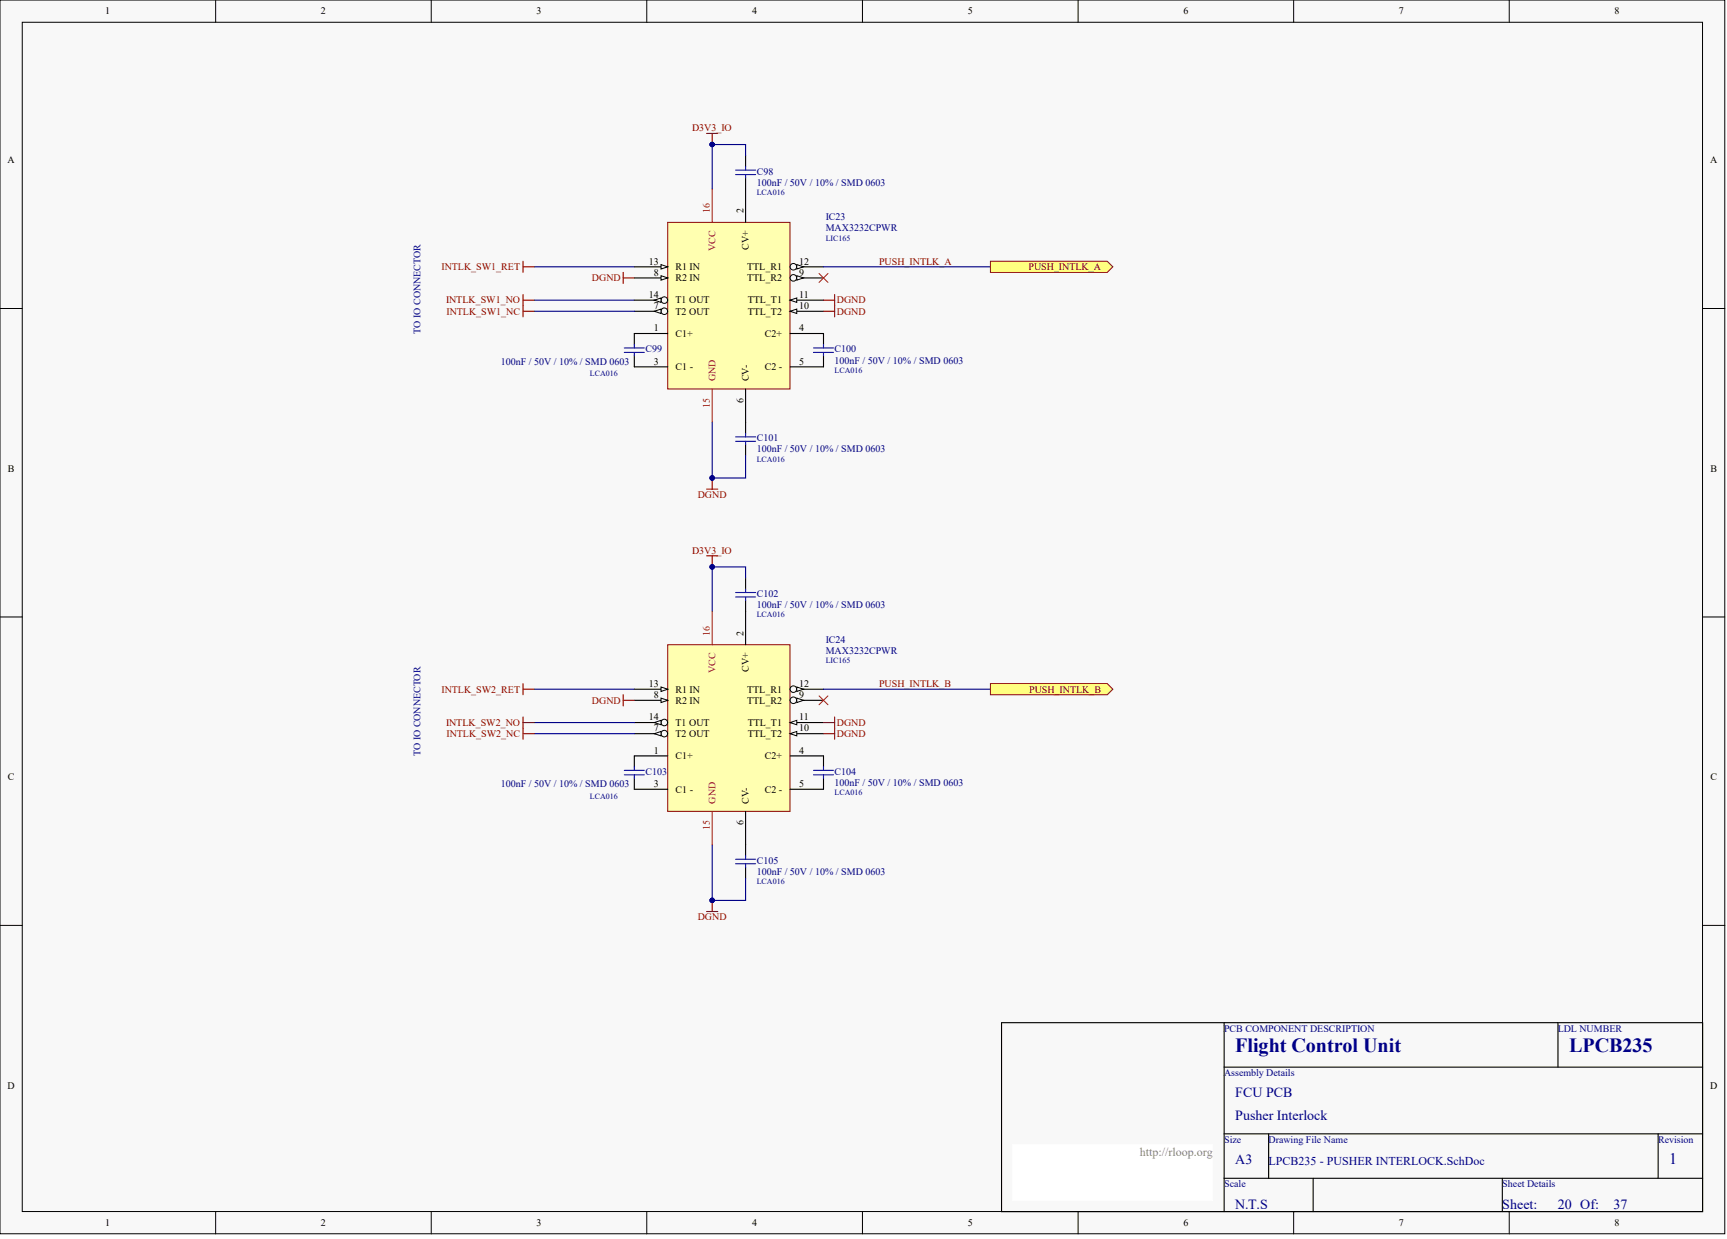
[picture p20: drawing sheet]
<svg xmlns="http://www.w3.org/2000/svg" width="328mm" height="236mm" viewBox="0 0 328 236" stroke-linecap="round" stroke-linejoin="round" font-family="sans-serif">
<defs><g id="words">
<g font-size="3.8" fill="#000080">
<text x="234.9" y="200">Flight Control Unit</text>
<text x="298.4" y="200">LPCB235</text>
</g>
<text font-size="3" fill="#000080" x="317.5" y="221.3">1</text>
<g font-size="2.7" fill="#000080">
<text x="234.9" y="208.7">FCU PCB</text>
<text x="234.9" y="213">Pusher Interlock</text>
<text x="234.9" y="221.4">A3</text>
<text x="234.9" y="229.9">N.T.S</text>
<text x="285.7" y="229.9">Sheet:</text>
<text x="296.3" y="229.9">20 Of:</text>
<text x="306.9" y="229.9">37</text>
</g>
<text font-size="2.3" fill="#808080" x="216.8" y="219.8">http://rloop.org</text>
<text font-size="2.3" fill="#000080" x="241.3" y="221.5">LPCB235 - PUSHER INTERLOCK.SchDoc</text>
<g font-size="1.9">
<text x="20" y="2.8">1</text>
<text x="61" y="2.8">2</text>
<text x="102" y="2.8">3</text>
<text x="143" y="2.8">4</text>
<text x="184" y="2.8">5</text>
<text x="225.1" y="2.8">6</text>
<text x="266" y="2.8">7</text>
<text x="307.1" y="2.8">8</text>
<text x="1.4" y="31">A</text>
<text x="325.2" y="31">A</text>
<text x="141.4" y="40.6" transform="rotate(-90 141.4 40.6)">2</text>
<text x="142.4" y="47.5" transform="rotate(-90 142.4 47.5)">CV+</text>
<text x="123.4" y="50.3">13</text>
<text x="124.3" y="52.4">8</text>
<text x="128.5" y="51.4">R1 IN</text>
<text x="128.5" y="53.5">R2 IN</text>
<text x="142.1" y="51.4">TTL_R1</text>
<text x="142.1" y="53.5">TTL_R2</text>
<text x="152" y="50.3">12</text>
<text x="152" y="52.4">9</text>
<text x="123.4" y="56.7">14</text>
<text x="124.3" y="58.8">7</text>
<text x="128.5" y="57.7">T1 OUT</text>
<text x="128.5" y="59.8">T2 OUT</text>
<text x="142.2" y="57.7">TTL_T1</text>
<text x="142.2" y="59.8">TTL_T2</text>
<text x="152" y="56.7">11</text>
<text x="152" y="58.8">10</text>
<text x="124.3" y="63">1</text>
<text x="128.5" y="64.1">C1+</text>
<text x="145.5" y="64.1">C2+</text>
<text x="152" y="63">4</text>
<text x="124.3" y="69.4">3</text>
<text x="128.5" y="70.4">C1 -</text>
<text x="145.4" y="70.4">C2 -</text>
<text x="152" y="69.4">5</text>
<text x="141.4" y="76.6" transform="rotate(-90 141.4 76.6)">6</text>
<text x="142.4" y="72.5" transform="rotate(-90 142.4 72.5)">CV-</text>
<text x="1.5" y="89.7">B</text>
<text x="325.3" y="89.7">B</text>
<text x="141.4" y="120.9" transform="rotate(-90 141.4 120.9)">2</text>
<text x="123.4" y="130.7">13</text>
<text x="128.5" y="131.7">R1 IN</text>
<text x="142.1" y="131.7">TTL_R1</text>
<text x="142.4" y="127.8" transform="rotate(-90 142.4 127.8)">CV+</text>
<text x="152" y="130.7">12</text>
<text x="123.4" y="137">14</text>
<text x="124.3" y="132.8">8</text>
<text x="128.5" y="133.8">R2 IN</text>
<text x="142.1" y="133.8">TTL_R2</text>
<text x="152" y="137">11</text>
<text x="152" y="132.8">9</text>
<text x="124.3" y="139.1">7</text>
<text x="124.3" y="143.3">1</text>
<text x="128.5" y="138.1">T1 OUT</text>
<text x="128.5" y="140.2">T2 OUT</text>
<text x="142.2" y="138.1">TTL_T1</text>
<text x="142.2" y="140.2">TTL_T2</text>
<text x="152" y="139.1">10</text>
<text x="152" y="143.3">4</text>
<text x="1.5" y="148.4">C</text>
<text x="124.3" y="149.7">3</text>
<text x="128.5" y="144.4">C1+</text>
<text x="145.5" y="144.4">C2+</text>
<text x="152" y="149.7">5</text>
<text x="325.3" y="148.4">C</text>
<text x="128.5" y="150.7">C1 -</text>
<text x="142.4" y="152.9" transform="rotate(-90 142.4 152.9)">CV-</text>
<text x="145.4" y="150.7">C2 -</text>
<text x="141.4" y="157" transform="rotate(-90 141.4 157)">6</text>
<text x="1.4" y="207">D</text>
<text x="325.2" y="207">D</text>
<text x="20" y="233.2">1</text>
<text x="61" y="233.2">2</text>
<text x="102" y="233.2">3</text>
<text x="143" y="233.2">4</text>
<text x="184" y="233.2">5</text>
<text x="225.1" y="233.2">6</text>
<text x="266" y="233.2">7</text>
<text x="307.1" y="233.2">8</text>
</g>
<g font-size="1.9" fill="#800000">
<text x="131.6" y="25">D3V3_IO</text>
<text x="84" y="51.4">INTLK_SW1_RET</text>
<text x="112.6" y="53.5">DGND</text>
<text x="167.2" y="50.3">PUSH_INTLK_A</text>
<text x="195.6" y="51.4">PUSH_INTLK_A</text>
<text x="84.8" y="57.7">INTLK_SW1_NO</text>
<text x="84.9" y="59.8">INTLK_SW1_NC</text>
<text x="159.2" y="57.7">DGND</text>
<text x="159.2" y="59.8">DGND</text>
<text x="132.7" y="94.7">DGND</text>
<text x="131.6" y="105.3">D3V3_IO</text>
<text x="84" y="131.7">INTLK_SW2_RET</text>
<text x="167.2" y="130.7">PUSH_INTLK_B</text>
<text x="195.7" y="131.7">PUSH_INTLK_B</text>
<text x="112.6" y="133.8">DGND</text>
<text x="84.8" y="138.1">INTLK_SW2_NO</text>
<text x="84.9" y="140.2">INTLK_SW2_NC</text>
<text x="159.2" y="138.1">DGND</text>
<text x="159.2" y="140.2">DGND</text>
<text x="132.7" y="175.1">DGND</text>
</g>
<g font-size="1.9" fill="#000080">
<text x="143.9" y="33.2">C98</text>
<text x="143.9" y="35.3">100nF / 50V / 10% / SMD 0603</text>
<text x="157" y="41.9">IC23</text>
<text x="157" y="44">MAX3232CPWR</text>
<text x="80" y="63.4" transform="rotate(-90 80 63.4)">TO IO CONNECTOR</text>
<text x="95.2" y="69.4">100nF / 50V / 10% / SMD 0603</text>
<text x="122.7" y="67">C99</text>
<text x="158.7" y="67">C100</text>
<text x="158.7" y="69.1">100nF / 50V / 10% / SMD 0603</text>
<text x="143.9" y="83.9">C101</text>
<text x="143.9" y="86.1">100nF / 50V / 10% / SMD 0603</text>
<text x="143.9" y="113.5">C102</text>
<text x="143.9" y="115.7">100nF / 50V / 10% / SMD 0603</text>
<text x="157" y="122.2">IC24</text>
<text x="157" y="124.3">MAX3232CPWR</text>
<text x="80" y="143.8" transform="rotate(-90 80 143.8)">TO IO CONNECTOR</text>
<text x="95.2" y="149.7">100nF / 50V / 10% / SMD 0603</text>
<text x="122.7" y="147.4">C103</text>
<text x="158.7" y="147.4">C104</text>
<text x="158.7" y="149.5">100nF / 50V / 10% / SMD 0603</text>
<text x="143.9" y="164.3">C105</text>
<text x="143.9" y="166.4">100nF / 50V / 10% / SMD 0603</text>
<text x="232.8" y="196.2">PCB COMPONENT DESCRIPTION</text>
<text x="296.3" y="196.2">LDL NUMBER</text>
<text x="232.8" y="204.7">Assembly Details</text>
<text x="232.8" y="217.3">Size</text>
<text x="241.3" y="217.3">Drawing File Name</text>
<text x="315.3" y="217.3">Revision</text>
<text x="232.8" y="225.8">Scale</text>
<text x="285.7" y="225.8">Sheet Details</text>
</g>
<g font-size="1.9" fill="#f00">
<text x="135" y="40.6" transform="rotate(-90 135 40.6)">16</text>
<text x="136.1" y="47.7" transform="rotate(-90 136.1 47.7)">VCC</text>
<text x="135" y="77.6" transform="rotate(-90 135 77.6)">15</text>
<text x="136.1" y="72.5" transform="rotate(-90 136.1 72.5)">GND</text>
<text x="135" y="120.9" transform="rotate(-90 135 120.9)">16</text>
<text x="136.1" y="128" transform="rotate(-90 136.1 128)">VCC</text>
<text x="136.1" y="152.9" transform="rotate(-90 136.1 152.9)">GND</text>
<text x="135" y="157.9" transform="rotate(-90 135 157.9)">15</text>
</g>
<g font-size="1.5" fill="#000080">
<text x="143.9" y="37.1">LCA016</text>
<text x="157" y="45.8">LIC165</text>
<text x="112.2" y="71.6">LCA016</text>
<text x="158.7" y="70.9">LCA016</text>
<text x="143.9" y="87.8">LCA016</text>
<text x="143.9" y="117.4">LCA016</text>
<text x="157" y="126.1">LIC165</text>
<text x="112.2" y="151.9">LCA016</text>
<text x="158.7" y="151.3">LCA016</text>
<text x="143.9" y="168.2">LCA016</text>
</g>
</g></defs>
<g fill="#f8f8f8" stroke="#000" stroke-width=".19">
<path d="M0 0h328v234.7h-328z"/>
<path d="M4.2 4.2h319.6v226.2h-319.6z"/>
</g>
<g fill="none" stroke="#000" stroke-width=".19">
<path d="M41 0v4.2M82 0v4.2M123 0v4.2M164 0v4.2M205 0v4.2M246 0v4.2M287 0v4.2M0 58.7h4.2M323.8 58.7h4.2M0 117.3h4.2M323.8 117.3h4.2M0 176h4.2"/>
<path d="M323.8 176h4.2M41 230.5v4.2M82 230.5v4.2M123 230.5v4.2M164 230.5v4.2M205 230.5v4.2M246 230.5v4.2M287 230.5v4.2"/>
</g>
<path d="M190.5 194.5h133.3v36h-133.3zM232.8 194.5v36M296.3 194.5v8.5M232.8 203h91M232.8 215.7h91M241.3 215.7v8.4M315.3 215.7v8.4M232.8 224.1h91M249.7 224.1v6.4M285.7 224.1v6.4" fill="none" stroke="#000" stroke-width=".21"/>
<path d="M192.6 217.8h38.1v10.5h-38.1z" fill="#fff" stroke="#fff" stroke-width=".19"/>
<path d="M127 42.3h23.2v31.7h-23.2z" fill="#ffffb0" stroke="#800000" stroke-width=".19"/>
<path d="M120.6 50.7h6.4" fill="none" stroke="#000" stroke-width=".21"/>
<path d="M125.7 50.3l1.3 .4-1.3 .5z" fill="#f8f8f8" stroke="#000" stroke-width=".19"/>
<path d="M120.6 52.9h6.4" fill="none" stroke="#000" stroke-width=".21"/>
<path d="M125.7 52.4l1.3 .5-1.3 .4z" fill="#f8f8f8" stroke="#000" stroke-width=".19"/>
<path d="M150.3 57.1h6.3" fill="none" stroke="#000" stroke-width=".21"/>
<path d="M150.3 57.1l1.2-.4v.8z" fill="#f8f8f8" stroke="#000" stroke-width=".19"/>
<path d="M150.3 59.2h6.3" fill="none" stroke="#000" stroke-width=".21"/>
<path d="M150.3 59.2l1.2-.4v.8z" fill="#f8f8f8" stroke="#000" stroke-width=".19"/>
<path d="M150.3 50.7h6.3" fill="none" stroke="#000" stroke-width=".21"/>
<circle cx="150.9" cy="50.7" r=".62" fill="#f8f8f8" stroke="#000" stroke-width=".19"/>
<path d="M151.5 50.3l1.3 .4-1.3 .5z" fill="#f8f8f8" stroke="#000" stroke-width=".19"/>
<path d="M150.3 52.9h6.3" fill="none" stroke="#000" stroke-width=".21"/>
<circle cx="150.9" cy="52.9" r=".62" fill="#f8f8f8" stroke="#000" stroke-width=".19"/>
<path d="M151.5 52.4l1.3 .5-1.3 .4z" fill="#f8f8f8" stroke="#000" stroke-width=".19"/>
<path d="M120.6 57.1h6.4" fill="none" stroke="#000" stroke-width=".21"/>
<circle cx="126.3" cy="57.1" r=".62" fill="#f8f8f8" stroke="#000" stroke-width=".19"/>
<path d="M124.4 57.1l1.3-.4v.8z" fill="#f8f8f8" stroke="#000" stroke-width=".19"/>
<path d="M120.6 59.2h6.4" fill="none" stroke="#000" stroke-width=".21"/>
<circle cx="126.3" cy="59.2" r=".62" fill="#f8f8f8" stroke="#000" stroke-width=".19"/>
<path d="M124.4 59.2l1.3-.4v.8z" fill="#f8f8f8" stroke="#000" stroke-width=".19"/>
<path d="M141.8 29.6v2.1M141.8 33.8v8.5M120.6 67.7v2.1h6.4M127 63.4h-6.4v2.1M141.8 74v8.5M150.3 63.4h6.3v2.1M156.6 67.7v2.1h-6.3M141.8 84.6v2.1" fill="none" stroke="#000" stroke-width=".21"/>
<path d="M135.4 35.9v6.4M135.4 74v6.3" fill="none" stroke="#f00" stroke-width=".21"/>
<g fill="none" stroke="#00f" stroke-width=".21">
<path d="M139.9 33.2h3.8M139.9 32.4h3.8M141.8 31.7v.7M141.8 33.2v.6M118.7 67h3.8M118.7 66.2h3.8M120.6 65.5v.7M120.6 67v.7M154.7 67h3.8M154.7 66.2h3.8M156.6 65.5v.7M156.6 67v.7"/>
<path d="M139.9 83.9h3.8M139.9 83.1h3.8M141.8 82.5v.6M141.8 83.9v.7"/>
</g>
<path d="M134.4 25.4h2.1M135.4 25.4v2.1M156.6 57.1h2.1M156.6 59.2h2.1M158.7 56v4.3M134.4 93h2.1M135.4 90.9v2.1" fill="none" stroke="#800000" stroke-width=".21"/>
<g fill="#000080" stroke="#000080" stroke-width=".19">
<circle cx="135.4" cy="27.5" r=".41"/>
<circle cx="135.4" cy="90.9" r=".41"/>
</g>
<path d="M141.8 29.6v-2.1h-6.4v8.4M135.4 80.3v10.6h6.4v-4.2" fill="none" stroke="#000080" stroke-width=".21"/>
<path d="M127 122.6h23.2v31.7h-23.2z" fill="#ffffb0" stroke="#800000" stroke-width=".19"/>
<path d="M120.6 131.1h6.4" fill="none" stroke="#000" stroke-width=".21"/>
<path d="M125.7 130.7l1.3 .4-1.3 .4z" fill="#f8f8f8" stroke="#000" stroke-width=".19"/>
<path d="M120.6 133.2h6.4" fill="none" stroke="#000" stroke-width=".21"/>
<path d="M125.7 132.8l1.3 .4-1.3 .4z" fill="#f8f8f8" stroke="#000" stroke-width=".19"/>
<path d="M150.3 137.4h6.3" fill="none" stroke="#000" stroke-width=".21"/>
<path d="M150.3 137.4l1.2-.4v.9z" fill="#f8f8f8" stroke="#000" stroke-width=".19"/>
<path d="M150.3 139.5h6.3" fill="none" stroke="#000" stroke-width=".21"/>
<path d="M150.3 139.5l1.2-.4v.9z" fill="#f8f8f8" stroke="#000" stroke-width=".19"/>
<path d="M150.3 131.1h6.3" fill="none" stroke="#000" stroke-width=".21"/>
<circle cx="150.9" cy="131.1" r=".62" fill="#f8f8f8" stroke="#000" stroke-width=".19"/>
<path d="M151.5 130.7l1.3 .4-1.3 .4z" fill="#f8f8f8" stroke="#000" stroke-width=".19"/>
<path d="M150.3 133.2h6.3" fill="none" stroke="#000" stroke-width=".21"/>
<circle cx="150.9" cy="133.2" r=".62" fill="#f8f8f8" stroke="#000" stroke-width=".19"/>
<path d="M151.5 132.8l1.3 .4-1.3 .4z" fill="#f8f8f8" stroke="#000" stroke-width=".19"/>
<path d="M120.6 137.4h6.4" fill="none" stroke="#000" stroke-width=".21"/>
<circle cx="126.3" cy="137.4" r=".62" fill="#f8f8f8" stroke="#000" stroke-width=".19"/>
<path d="M124.4 137.4l1.3-.4v.9z" fill="#f8f8f8" stroke="#000" stroke-width=".19"/>
<path d="M120.6 139.5h6.4" fill="none" stroke="#000" stroke-width=".21"/>
<circle cx="126.3" cy="139.5" r=".62" fill="#f8f8f8" stroke="#000" stroke-width=".19"/>
<path d="M124.4 139.5l1.3-.4v.9z" fill="#f8f8f8" stroke="#000" stroke-width=".19"/>
<path d="M141.8 109.9v2.2M141.8 114.2v8.4M120.6 148v2.1h6.4M127 143.8h-6.4v2.1M141.8 154.3v8.5M150.3 143.8h6.3v2.1M156.6 148v2.1h-6.3M141.8 164.9v2.1" fill="none" stroke="#000" stroke-width=".21"/>
<path d="M135.4 116.3v6.3M135.4 154.3v6.4" fill="none" stroke="#f00" stroke-width=".21"/>
<g fill="none" stroke="#00f" stroke-width=".21">
<path d="M139.9 113.5h3.8M139.9 112.7h3.8M141.8 112.1v.6M141.8 113.5v.7M118.7 147.4h3.8M118.7 146.5h3.8M120.6 145.9v.6M120.6 147.4v.6M154.7 147.4h3.8M154.7 146.5h3.8M156.6 145.9v.6M156.6 147.4v.6"/>
<path d="M139.9 164.3h3.8M139.9 163.4h3.8M141.8 162.8v.6M141.8 164.3v.6"/>
</g>
<path d="M134.4 105.7h2.1M135.4 105.7v2.1M156.6 137.4h2.1M156.6 139.5h2.1M158.7 136.4v4.2M134.4 173.4h2.1M135.4 171.3v2.1" fill="none" stroke="#800000" stroke-width=".21"/>
<g fill="#000080" stroke="#000080" stroke-width=".19">
<circle cx="135.4" cy="107.8" r=".41"/>
<circle cx="135.4" cy="171.2" r=".41"/>
</g>
<path d="M156.6 50.7h31.8M141.8 109.9v-2.1h-6.4v8.5M135.4 160.7v10.6h6.4v-4.3" fill="none" stroke="#000080" stroke-width=".21"/>
<path d="M188.4 49.7h22.2l1 1-1 1.1h-22.2z" fill-rule="evenodd" fill="#ffff80" stroke="#800000" stroke-width=".19"/>
<path d="M156.6 131.1h31.8" fill="none" stroke="#000080" stroke-width=".21"/>
<path d="M188.4 130h22.2l1 1.1-1 1h-22.2z" fill-rule="evenodd" fill="#ffff80" stroke="#800000" stroke-width=".19"/>
<path d="M101.6 50.7h19M101.6 57.1h19M101.6 59.2h19M101.6 131.1h19M101.6 137.4h19M101.6 139.5h19" fill="none" stroke="#000080" stroke-width=".21"/>
<g fill="none" stroke="#800000" stroke-width=".21">
<path d="M99.5 49.7v2.1M99.5 56v4.3M99.5 50.7h2.1M99.5 57.1h2.1M99.5 59.2h2.1M118.5 51.8v2.1M118.5 52.9h2.1M99.5 130v2.1M99.5 136.4v4.2M99.5 131.1h2.1M99.5 137.4h2.1M99.5 139.5h2.1"/>
<path d="M118.5 132.1v2.2M118.5 133.2h2.1"/>
</g>
<path d="M155.8 52l1.7 1.7M157.5 52l-1.7 1.7M155.8 132.4l1.7 1.6M157.5 132.4l-1.7 1.6" fill="none" stroke="#f00" stroke-width=".19"/>
<use href="#words"/>
</svg>
